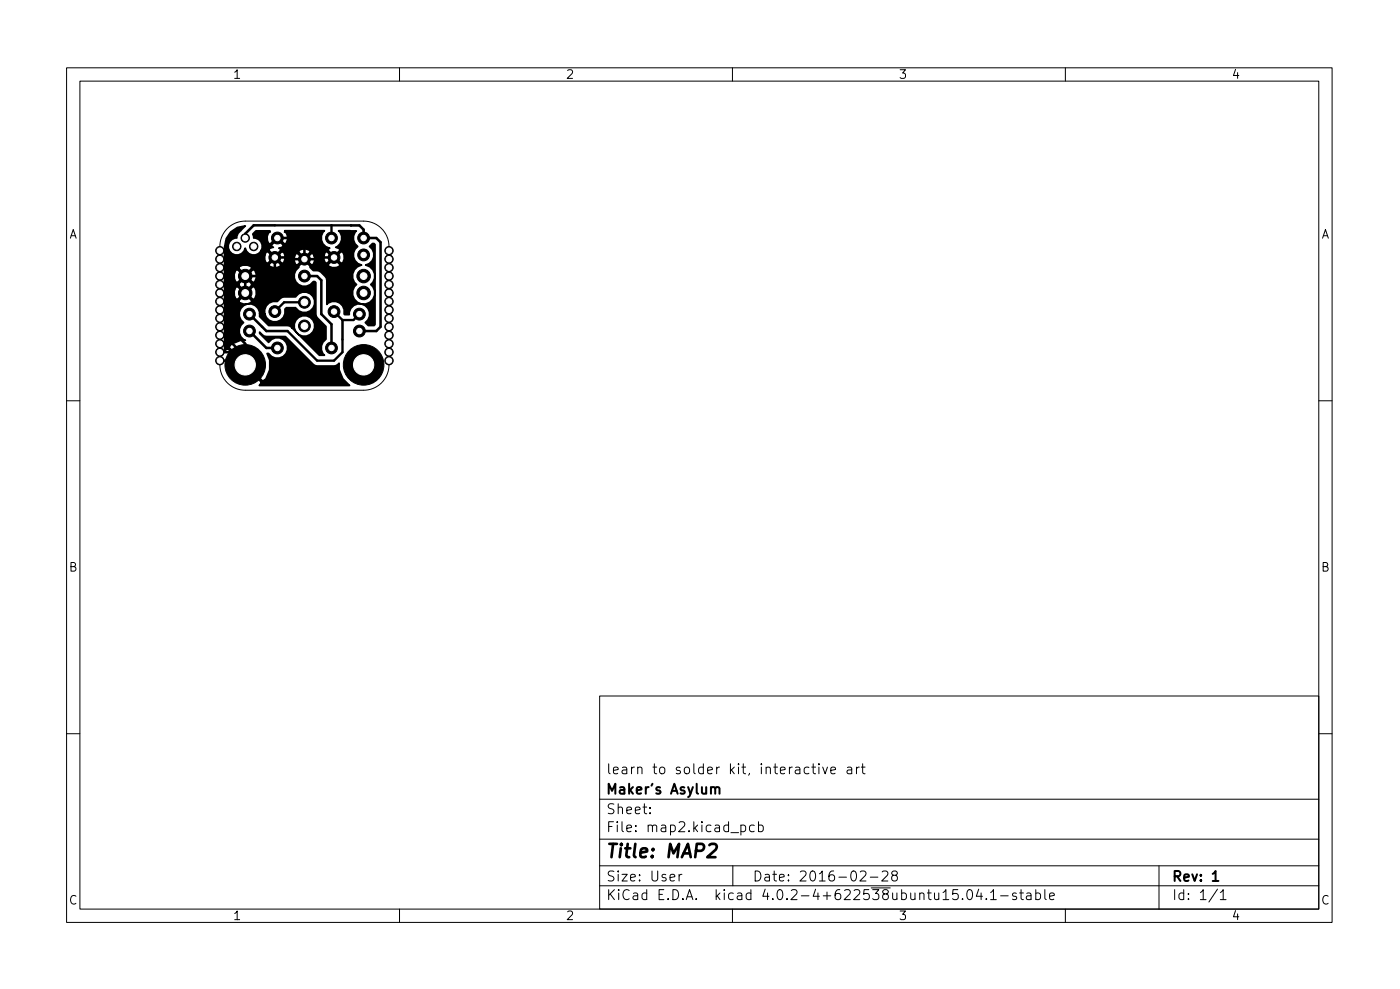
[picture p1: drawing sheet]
<svg xmlns="http://www.w3.org/2000/svg" width="210mm" height="149mm" viewBox="0 0 210 149" stroke-linecap="round" stroke-linejoin="round" font-family="sans-serif">
<defs><g id="words">
<text font-size="2.8" x="91.1" y="128.8">Title: MAP2</text>
<g font-size="2.1">
<text x="91.1" y="119.3">Maker's Asylum</text>
<text x="91.1" y="116.3">learn to solder kit, interactive art</text>
<text x="91.1" y="125">File: map2.kicad_pcb</text>
<text x="91.1" y="122.3">Sheet:</text>
<text x="91.1" y="135.2">KiCad E.D.A. kicad 4.0.2-4+622538ubuntu15.04.1-stable</text>
<text x="91.1" y="132.4">Size: User</text>
<text x="113.1" y="132.4">Date: 2016-02-28</text>
<text x="176.1" y="132.4">Rev: 1</text>
<text x="176.1" y="135.2">Id: 1/1</text>
</g>
<g font-size="1.8">
<text x="35" y="11.8">1</text>
<text x="85" y="11.8">2</text>
<text x="135" y="11.8">3</text>
<text x="185" y="11.8">4</text>
<text x="10.3" y="35.8">A</text>
<text x="198.4" y="35.8">A</text>
<text x="10.3" y="85.8">B</text>
<text x="198.4" y="85.8">B</text>
<text x="10.3" y="135.8">C</text>
<text x="198.4" y="135.8">C</text>
<text x="35" y="138.2">1</text>
<text x="85" y="138.2">2</text>
<text x="135" y="138.2">3</text>
<text x="185" y="138.2">4</text>
</g>
</g></defs>
<g fill="none" stroke="#000" stroke-width=".15">
<path d="M10 10.2h190.1v128.3h-190.1zM12 12.2h186.1v124.3h-186.1zM60 10.2v2M110 10.2v2M160 10.2v2M34.1 34.3a3.8 3.8 0 0 1 2.7-1.1h17.8a3.8 3.8 0 0 1 3.8 3.8v17.8a3.8 3.8 0 0 1-3.8 3.8h-17.8a3.8 3.8 0 0 1-3.8-3.8v-17.8a3.8 3.8 0 0 1 1.1-2.7zM10 60.2h2M198.1 60.2h2M10 110.2h2M90.1 104.5h108v32h-108zM121.5 115.3l-.4-.1-.3 .3v.4l.1 .2h.6M121.9 115.2h.6"/>
<path d="M122.1 114.7v1.3l.1 .1 .3 .1M123 114.7v.1M123 115.2v1M123.6 115.2l.3 1 .4-1M124.8 115.7l.7-.1-.1-.3-.4-.1-.2 .2v.7h.6M127.3 115.3h.5l.1 .9M127.9 115.6h-.5a.29 .29 0 0 0-.2 .3 .29 .29 0 0 0 .2 .3l.5-.1M128.6 115.2v1M129.1 115.2l-.3 .1-.2 .2M129.3 115.2h.6M129.6 114.7v1.3v.1l.3 .1M198.1 110.2h2"/>
<path d="M60 136.5v2M90.1 133h108M90.1 130h108M90.1 126h108M90.1 120h108M97.6 122.1v.1M97.6 121.3v.1M102 131.3v1M102.4 131.3l-.3 .1-.1 .2M110 136.5v2M110.1 130v3M111.3 124l.4-.1 .3 .3v.4l-.2 .2h-.5"/>
<path d="M113.3 124l-.5-.1-.2 .3v.4l.1 .2h.6M113.9 124l.4-.1 .3 .3v.4l-.1 .2h-.6M113.9 123.4v1.5M129.2 130.9l.2-.1 .5 .1a.41 .41 0 0 1 .1 .5l-.9 .9h1M130.7 131.7h1.1M132.5 130.9l.2-.1 .5 .1a.41 .41 0 0 1 .1 .5l-.9 .9h.9M134.2 131.4l-.3-.2 .1-.3 .2-.1 .4 .1 .2 .2-.1 .2-.6 .2-.2 .2 .1 .5 .2 .1h.3l.3-.3v-.3l-.3-.3M145.3 133.7l.4-.1a.94 .94 0 0 1 0 1.5h-.1a.91 .91 0 0 1-.3-1.4zM147 133.5l-.4 1.1h1M147.3 134.1v1M148.1 135v.1M148.8 134l.4-.4v1.5"/>
<path d="M148.8 135.1h.8M150.3 134.5h1.1M152.6 134.2l-.3-.1-.2 .2v.2l.5 .2v.3h-.5M153.1 134.1h.6M153.3 133.6v1.3l.1 .1 .3 .1M154.2 134.2h.6v.9M154.8 134.5h-.5a.29 .29 0 0 0-.2 .3 .29 .29 0 0 0 .2 .3l.5-.1M155.6 134.2l.4-.1 .3 .3v.4l-.2 .2h-.5M155.6 133.6v1.5M156.9 133.6v1.3l.2 .2M157.6 134.6l.7-.1v-.3l-.5-.1-.2 .2 .1 .7h.6M160 136.5v2"/>
<path d="M174.1 130v6.5M182.8 133.5l-1.2 2M183.3 134l.4-.4v1.5M183.3 135.1h.8"/>
</g>
<path d="M107.4 118.4l.2-.2 .4 .1 .1 .9M182.1 132.3h.9" fill="none" stroke="#000" stroke-width=".3"/>
<path d="M106.5 126.9l.3-.2h.5a.45 .45 0 0 1 .3 .6l-.1 .3-1.3 1.1h1.3" fill="none" stroke="#000" stroke-width=".4"/>
<g fill="#000" stroke="#000" stroke-width=".15">
<circle cx="33" cy="37.6" r=".63"/>
<circle cx="33" cy="38.9" r=".63"/>
<circle cx="35.6" cy="37" r=".63"/>
<circle cx="36.8" cy="35.7" r=".63"/>
<circle cx="38.1" cy="37" r=".63"/>
<circle cx="41.3" cy="38.7" r=".89"/>
<circle cx="41.7" cy="35.7" r=".89"/>
<circle cx="45.7" cy="38.9" r=".89"/>
<circle cx="49.8" cy="35.7" r=".89"/>
<circle cx="50.2" cy="38.7" r=".89"/>
<circle cx="54.6" cy="35.7" r=".89"/>
<circle cx="54.6" cy="38.3" r=".89"/>
<circle cx="58.4" cy="38.9" r=".63"/>
<circle cx="58.4" cy="37.6" r=".63"/>
<circle cx="33" cy="41.5" r=".63"/>
<circle cx="33" cy="42.7" r=".63"/>
<circle cx="33" cy="49.1" r=".63"/>
<circle cx="33" cy="45.3" r=".63"/>
<circle cx="33" cy="44" r=".63"/>
<circle cx="33" cy="46.5" r=".63"/>
<circle cx="33" cy="40.2" r=".63"/>
<circle cx="33" cy="52.9" r=".63"/>
<circle cx="33" cy="54.2" r=".63"/>
<circle cx="33" cy="47.8" r=".63"/>
<circle cx="33" cy="51.6" r=".63"/>
<circle cx="33" cy="50.3" r=".63"/>
<circle cx="36.8" cy="54.8" r="3"/>
<circle cx="36.8" cy="44" r="1.02"/>
<circle cx="36.8" cy="41.5" r="1.02"/>
<circle cx="37.5" cy="47.2" r=".89"/>
<circle cx="37.5" cy="49.7" r=".89"/>
<circle cx="41.3" cy="46.8" r=".89"/>
<circle cx="41.7" cy="52.3" r=".89"/>
<circle cx="45.7" cy="45.4" r=".89"/>
<circle cx="45.7" cy="49" r=".89"/>
<circle cx="45.7" cy="41.5" r=".89"/>
<circle cx="49.8" cy="52.3" r=".89"/>
<circle cx="50.2" cy="46.8" r=".89"/>
<circle cx="54" cy="47.2" r=".89"/>
<circle cx="54" cy="49.7" r=".89"/>
<circle cx="54.6" cy="54.8" r="3"/>
<circle cx="54.6" cy="41.5" r="1.02"/>
<circle cx="54.6" cy="44" r="1.02"/>
<circle cx="58.4" cy="45.3" r=".63"/>
<circle cx="58.4" cy="51.6" r=".63"/>
<circle cx="58.4" cy="42.7" r=".63"/>
<circle cx="58.4" cy="52.9" r=".63"/>
<circle cx="58.4" cy="54.2" r=".63"/>
<circle cx="58.4" cy="41.5" r=".63"/>
<circle cx="58.4" cy="50.3" r=".63"/>
<circle cx="58.4" cy="44" r=".63"/>
<circle cx="58.4" cy="46.5" r=".63"/>
<circle cx="58.4" cy="49.1" r=".63"/>
<circle cx="58.4" cy="47.8" r=".63"/>
<circle cx="58.4" cy="40.2" r=".63"/>
</g>
<g fill="none" stroke="#000" stroke-width=".38">
<path d="M33 38.9h1.3M33 37.6h1.3v14M41.3 33.8h-3.2l-1.3 1.3v.6M41.7 35.7h3.5l.5 .6v2.6M50.2 38.7h-1.9l-.3 .2h-4.6l-.2-.2h-1.9v2.1l-.7 .7h-3.8v2.5M52.7 33.8l1.3 .1 .6 .6v1.2h1.9l.6 .7v12.7l-.6 .6h-2.5M33 50.3h2.6l1.2 1.3v3.2l-1.9-1.9h-1.9M33 51.6h1.9l1.9 1.9M33 49.1h1.3M33 47.8h1.3M33 46.5h1.3M33 45.3h1.3"/>
<path d="M33 44h1.3M33 42.7h1.3M33 41.5h1.3M33 40.2h1.3M33 54.2h3.2M37.5 47.2l2.5 2.5h3.2M37.5 49.7l2.5 2.6h1.7M45.7 41.5h1.9l.7 .6v5.1l1.5 1.5v3.6M51.4 48.1v2.9"/>
</g>
<path d="M41.3 33.8h11.4M49.8 33.8v1.9M43.2 49.7l4.4 4.5h2.6l1.2-1.3v-1.9M45.7 45.4h-3l-1.4 1.4M50.2 46.8l1.2 1.3h1.7l.9-.9" fill="none" stroke="#000" stroke-width=".35"/>
<path d="M34.6 34.8l1-.6 1.2-.3-.6 .7a1.18 1.18 0 0 0-.6 1.1 1.29 1.29 0 0 0-1.3 1.3 1.29 1.29 0 0 0 1.1 1.3 1.29 1.29 0 0 0 1.4-1 1.28 1.28 0 0 0 1.1 1 1.28 1.28 0 0 0 1.3-.7h1.2l.9 .9 .9-.9-.1-.3h-.2l.6-.2v-.3l-.8-.9-.9 .9v.3h.3l-.6 .2-.1 .3h-1.2a1.25 1.25 0 0 0-1.1-1.9l-.1-.6 .4-.4h2.1l.1 .2h-.3l-.2 .6v.6l.2 .5h.3l1.1-1.1 1 1.1h.3l.2-.6v-.6l-.2-.5h-.3l.1-.2v-.1h5.9l-.2 .3a1.54 1.54 0 0 0 1 2.4h-.1l-.1 .3 .9 .9 .9-.9-.1-.3-.6-.2a1.49 1.49 0 0 0 .4-2.5l2.7 .1-.2 .2a1.54 1.54 0 0 0 .4 2.1 1.55 1.55 0 0 0-.6 1.6 1.55 1.55 0 0 0 1.2 1.2 1.66 1.66 0 0 0-1.3 1.2 1.66 1.66 0 0 0 .5 1.7 1.67 1.67 0 0 0-.1 2.5 1.67 1.67 0 0 0 2.4 0 1.67 1.67 0 0 0-.1-2.5 1.66 1.66 0 0 0 .5-1.7 1.66 1.66 0 0 0-1.3-1.2 1.55 1.55 0 0 0 1.2-1.2 1.55 1.55 0 0 0-.6-1.6l.4-.4h.3l.1 .1v12l-.1 .2h-.9l-.4-.5 .4-.4a1.54 1.54 0 0 0-.9-2.3 1.54 1.54 0 0 0-1.9 1.6h-.7l-.1-.2a1.53 1.53 0 0 0-.8-1.7 1.53 1.53 0 0 0-1.8 .3v-3.6l-.3-.6a1.74 1.74 0 0 0-1.8-.9l-.4-.4v-.2l-.9-.9-.9 .9 .1 .2a1.55 1.55 0 0 0-.3 2.4 1.55 1.55 0 0 0 2.4-.3h.3l.1 .1 .1 5.1 1.5 1.5-.1 2a1.52 1.52 0 0 0-.2 2.3h-.7l-4.1-4h.3l.2 .5a1.55 1.55 0 0 0 2.6 0 1.55 1.55 0 0 0-1-2.4 1.55 1.55 0 0 0-1.8 1.9h-.3l-.4-.3-.3-.1h-2.9l-1.3-1.4v-.4h.8l.2 .6a1.55 1.55 0 0 0 1.9 .5 1.55 1.55 0 0 0 .9-1.8l.2-.2h1.4a1.55 1.55 0 0 0 2.3 .4 1.55 1.55 0 0 0 0-2.4 1.55 1.55 0 0 0-2.3 .4h-2l-.8 .7a1.55 1.55 0 0 0-1.8 1.8h-.8v-.2a1.55 1.55 0 0 0-2.4-1 1.55 1.55 0 0 0 0 2.5 1.52 1.52 0 0 0 .3 2.7h-.8l-1.3 .6-.4 .5 5.1 5 .4-.3 .6-1.4v-1.4l-.4-1h.2a1.55 1.55 0 0 0 2.4 .3 1.55 1.55 0 0 0 0-2.3 1.55 1.55 0 0 0-2.4 .3l-1.3-1.3v-.2l.7 .6h.3h2.9l4.4 4.4 2.9 .1 .3-.1 .4-.4v1l.6 1.4 1 1h-13.6l.4-.5-5.1-5.1-.5 .4v-7.5h2.1l.1 .2 .7 .3 .6-.1 .5-.2 .1-.2-1-1-1 1h-2.1v-1.5h1.5v.7l.2 .5 .3 .1 1-1h.3l1 1 .3-.1 .2-.6v-.7l-.2-.5-.3-.1-1 1h-.3l-1-1-.3 .1-.2 .6h-1.5v-1.1h2.1v.2l1 1 1-1v-.2l-1-1-1 1h-2.1v-1.4h1.5v.6l.2 .5 .3 .1 1-.9h.3l1 .9 .3-.1 .2-.6v-.6l-.2-.5-.3-.1-1 1h-.3l-1-1-.3 .1-.2 .6h-1.5v-.9h2.1l1 1 1-1-.1-.3-.6-.2h-.7l-.5 .2-.1 .3h-2.1v-.6h6.7l.1 .3 .5 .2h.6l.5-.2 .1-.3-.9-.9-.9 .9h-6.7v-1.3h6l.1 .6 .1 .5 .3 .1 .9-.9h.4l.8 .9 .3-.1 .2-.8h1.4v.6l.2 .4 .2 .1 .9-.9h.4l.9 .9 2.5-.1 .1 .3 .5 .2h.6l.5-.2 .1-.3-.9-.9-.9 .9h-2.3a1.38 1.38 0 0 0 .2-1.3h1.4l.1 .6 .1 .5 .3 .1 .9-.9h.3l.9 .9 .3-.1 .2-.6v-.6l-.2-.4-.3-.1-.9 .9h-.3l-.9-.9-.3 .1-.2 .5h-1.4l-.2-.3-.2-.1-.9 .9h-.4l-.9-.9-.2 .1-.2 .6h-1.4v-.4l-.2-.5h2.2l.9 .9 .9-.9-.1-.2-.5-.2h-.6l-.5 .2-.1 .2h-2.5l-.8 .9h-.4l-.9-.9-.3 .1-.2 .5h-6v-1.3l.3-1.3z" fill="#000" stroke="#000" stroke-width=".25"/>
<g fill="#fff" stroke="#fff" stroke-width=".15">
<circle cx="36.8" cy="41.5" r=".51"/>
<circle cx="36.8" cy="44" r=".51"/>
<circle cx="54.6" cy="41.5" r=".51"/>
<circle cx="54.6" cy="44" r=".51"/>
<circle cx="54.6" cy="54.8" r="1.52"/>
<circle cx="36.8" cy="54.8" r="1.52"/>
<circle cx="45.7" cy="45.4" r=".51"/>
<circle cx="45.7" cy="49" r=".51"/>
<circle cx="58.4" cy="37.6" r=".41"/>
<circle cx="33" cy="37.6" r=".41"/>
<circle cx="33" cy="38.9" r=".41"/>
<circle cx="33" cy="40.2" r=".41"/>
<circle cx="33" cy="41.5" r=".41"/>
<circle cx="33" cy="42.7" r=".41"/>
<circle cx="33" cy="44" r=".41"/>
<circle cx="33" cy="45.3" r=".41"/>
<circle cx="33" cy="46.5" r=".41"/>
<circle cx="33" cy="47.8" r=".41"/>
<circle cx="33" cy="49.1" r=".41"/>
<circle cx="33" cy="50.3" r=".41"/>
<circle cx="33" cy="51.6" r=".41"/>
<circle cx="33" cy="52.9" r=".41"/>
<circle cx="33" cy="54.2" r=".41"/>
<circle cx="58.4" cy="38.9" r=".41"/>
<circle cx="58.4" cy="40.2" r=".41"/>
<circle cx="58.4" cy="41.5" r=".41"/>
<circle cx="58.4" cy="42.7" r=".41"/>
<circle cx="58.4" cy="44" r=".41"/>
<circle cx="58.4" cy="45.3" r=".41"/>
<circle cx="58.4" cy="46.5" r=".41"/>
<circle cx="58.4" cy="47.8" r=".41"/>
<circle cx="58.4" cy="49.1" r=".41"/>
<circle cx="58.4" cy="50.3" r=".41"/>
<circle cx="58.4" cy="51.6" r=".41"/>
<circle cx="58.4" cy="52.9" r=".41"/>
<circle cx="58.4" cy="54.2" r=".41"/>
<circle cx="45.7" cy="38.9" r=".41"/>
<circle cx="45.7" cy="41.5" r=".41"/>
<circle cx="54.6" cy="35.7" r=".41"/>
<circle cx="54.6" cy="38.3" r=".41"/>
<circle cx="54" cy="47.2" r=".41"/>
<circle cx="54" cy="49.7" r=".41"/>
<circle cx="37.5" cy="47.2" r=".41"/>
<circle cx="37.5" cy="49.7" r=".41"/>
<circle cx="36.8" cy="35.7" r=".41"/>
<circle cx="38.1" cy="37" r=".41"/>
<circle cx="35.6" cy="37" r=".41"/>
<circle cx="49.8" cy="52.3" r=".41"/>
<circle cx="41.7" cy="52.3" r=".41"/>
<circle cx="50.2" cy="38.7" r=".41"/>
<circle cx="50.2" cy="46.8" r=".41"/>
<circle cx="41.7" cy="35.7" r=".41"/>
<circle cx="49.8" cy="35.7" r=".41"/>
<circle cx="41.3" cy="38.7" r=".41"/>
<circle cx="41.3" cy="46.8" r=".41"/>
</g>
<use href="#words"/>
</svg>
